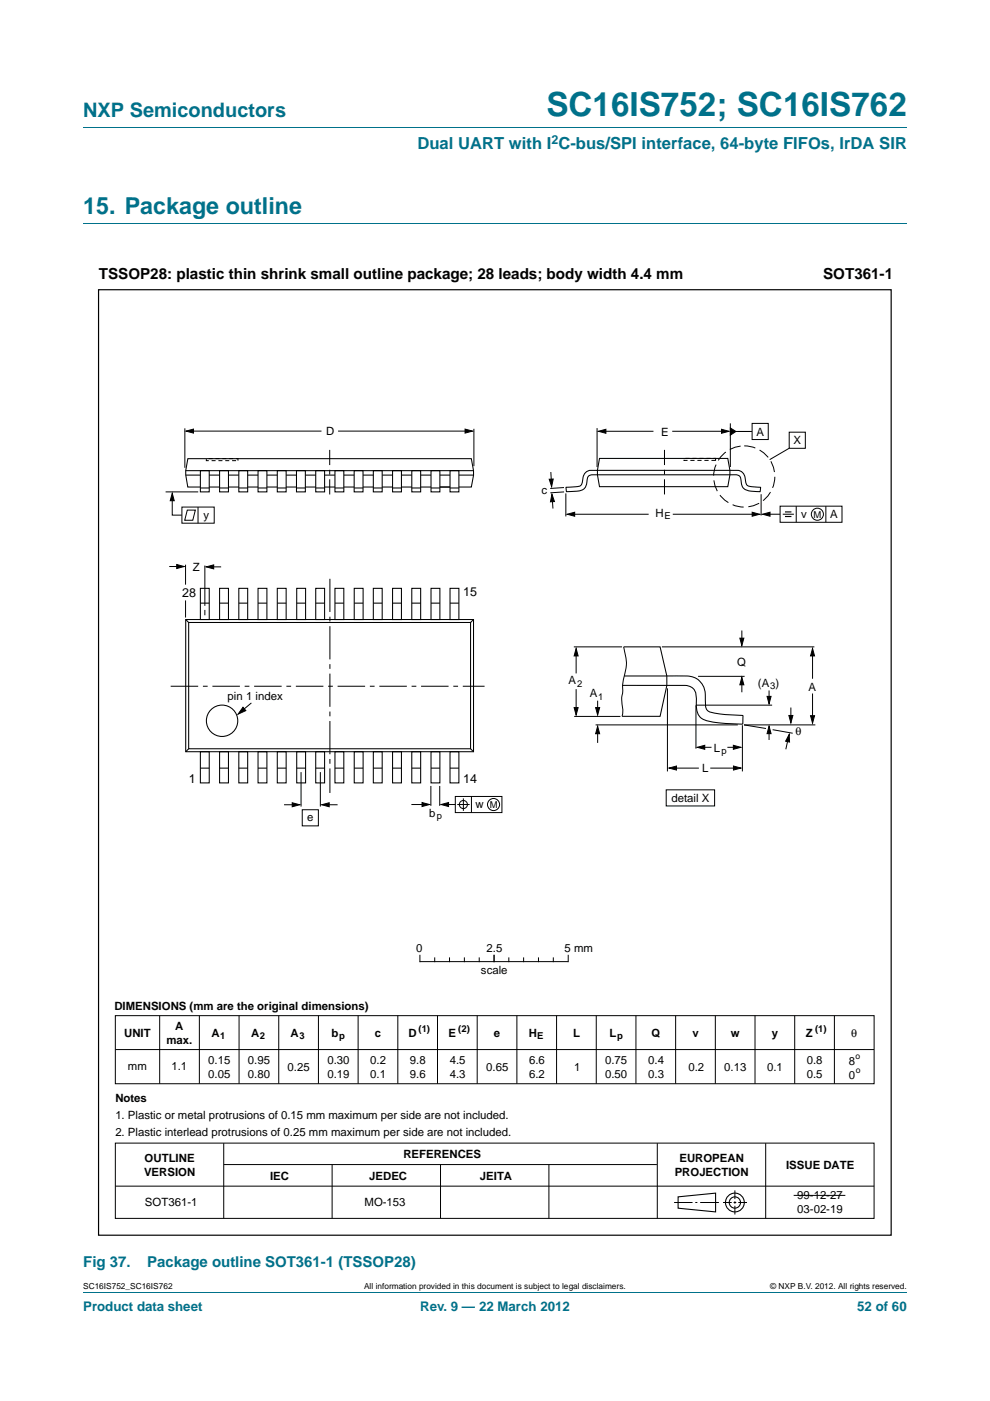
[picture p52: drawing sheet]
<svg xmlns="http://www.w3.org/2000/svg" width="210mm" height="297mm" viewBox="0 0 210 297" stroke-linecap="round" stroke-linejoin="round" font-family="sans-serif">
<defs><g id="words">
<text font-size="7" fill="#00718a" x="115.8" y="24.6">SC16IS752; SC16IS762</text>
<text font-size="4.9" fill="#00718a" x="17.6" y="45.4">15. Package outline</text>
<text font-size="4.2" fill="#00718a" x="17.6" y="24.9">NXP Semiconductors</text>
<text font-size="3.5" fill="#00718a" x="88.5" y="31.6">Dual UART with I C-bus/SPI interface, 64-byte FIFOs, IrDA SIR</text>
<g font-size="3.2">
<text x="21" y="59.1">TSSOP28: plastic thin shrink small outline package; 28 leads; body width 4.4 mm</text>
<text x="174.5" y="59.1">SOT361-1</text>
</g>
<g font-size="3.2" fill="#00718a">
<text x="17.6" y="268.6">Fig 37.</text>
<text x="31.2" y="268.6">Package outline SOT361-1 (TSSOP28)</text>
</g>
<g font-size="2.8" fill="#00718a">
<text x="17.6" y="277.9">Product data sheet</text>
<text x="89.1" y="277.9">Rev. 9 — 22 March 2012</text>
<text x="181.8" y="277.9">52 of 60</text>
</g>
<g font-size="2.7">
<text x="38.6" y="126.5">28</text>
<text x="98.2" y="126.4">15</text>
<text x="40" y="166">1</text>
<text x="98.2" y="166">14</text>
</g>
<text font-size="2.6" fill="#00718a" x="116.9" y="30.5">2</text>
<g font-size="2.4">
<text x="69.2" y="92.3">D</text>
<text x="140.2" y="92.4">E</text>
<text x="160.4" y="92.4">A</text>
<text x="168.2" y="94.2">X</text>
<text x="114.8" y="104.7">c</text>
<text x="43.2" y="109.9">y</text>
<text x="139" y="109.6">H</text>
<text x="169.9" y="109.7">v</text>
<text x="176" y="109.9">A</text>
<text x="40.9" y="121">Z</text>
<text x="156.3" y="141.3">Q</text>
<text x="48.3" y="148.3">pin 1 index</text>
<text x="120.6" y="145.1">A</text>
<text x="125" y="147.9">A</text>
<text x="160.7" y="145.7">(A )</text>
<text x="171.5" y="146.4">A</text>
<text x="168.6" y="155.9">θ</text>
<text x="151.4" y="159.5">L</text>
<text x="148.9" y="163.7">L</text>
<text x="91" y="173.2">b</text>
<text x="100.8" y="171.3">w</text>
<text x="142.4" y="170">detail X</text>
<text x="65.1" y="174.1">e</text>
<text x="88.2" y="201.8">0</text>
<text x="103.2" y="201.8">2.5</text>
<text x="119.7" y="201.8">5 mm</text>
<text x="102" y="206.6">scale</text>
<text x="24.3" y="214.2">DIMENSIONS (mm are the original dimensions)</text>
<text x="26.3" y="219.9">UNIT</text>
<text x="35.3" y="221.3">max.</text>
<text x="37.1" y="218.4">A</text>
<text x="44.8" y="219.9">A</text>
<text x="53.2" y="219.9">A</text>
<text x="61.6" y="219.9">A</text>
<text x="70.3" y="219.9">b</text>
<text x="79.5" y="219.9">c</text>
<text x="86.6" y="219.9">D</text>
<text x="95.1" y="219.9">E</text>
<text x="104.7" y="219.9">e</text>
<text x="112.1" y="219.9">H</text>
<text x="121.5" y="219.9">L</text>
<text x="129.2" y="219.9">L</text>
<text x="138.1" y="219.9">Q</text>
<text x="146.8" y="219.9">v</text>
<text x="155" y="219.9">w</text>
<text x="163.6" y="219.9">y</text>
<text x="170.8" y="219.9">Z</text>
<text x="180.5" y="219.9">θ</text>
<text x="27.1" y="226.8">mm</text>
<text x="36.4" y="227">1.1</text>
<text x="44.2" y="225.5">0.15</text>
<text x="52.6" y="225.5">0.95</text>
<text x="61" y="227.1">0.25</text>
<text x="69.4" y="225.5">0.30</text>
<text x="78.5" y="225.5">0.2</text>
<text x="86.9" y="225.5">9.8</text>
<text x="95.4" y="225.5">4.5</text>
<text x="103.1" y="227">0.65</text>
<text x="112.2" y="225.5">6.6</text>
<text x="121.7" y="227">1</text>
<text x="128.3" y="225.5">0.75</text>
<text x="137.5" y="225.5">0.4</text>
<text x="145.9" y="227">0.2</text>
<text x="153.5" y="227">0.13</text>
<text x="162.6" y="227">0.1</text>
<text x="171.1" y="225.5">0.8</text>
<text x="180" y="225.7">8</text>
<text x="24.5" y="233.6">Notes</text>
<text x="44.2" y="228.5">0.05</text>
<text x="52.6" y="228.5">0.80</text>
<text x="69.4" y="228.5">0.19</text>
<text x="78.5" y="228.5">0.1</text>
<text x="86.9" y="228.5">9.6</text>
<text x="95.4" y="228.5">4.3</text>
<text x="112.2" y="228.5">6.2</text>
<text x="128.3" y="228.5">0.50</text>
<text x="137.5" y="228.5">0.3</text>
<text x="171.1" y="228.5">0.5</text>
<text x="180" y="228.7">0</text>
<text x="24.5" y="237.2">1. Plastic or metal protrusions of 0.15 mm maximum per side are not included.</text>
<text x="24.5" y="240.9">2. Plastic interlead protrusions of 0.25 mm maximum per side are not included.</text>
<text x="85.5" y="245.6">REFERENCES</text>
<text x="30.5" y="249.3">VERSION</text>
<text x="30.7" y="246.3">OUTLINE</text>
<text x="57.3" y="250.2">IEC</text>
<text x="78.3" y="250.2">JEDEC</text>
<text x="101.8" y="250.2">JEITA</text>
<text x="143" y="249.3">PROJECTION</text>
<text x="144.1" y="246.3">EUROPEAN</text>
<text x="166.7" y="247.8">ISSUE DATE</text>
<text x="30.7" y="255.8">SOT361-1</text>
<text x="77.3" y="255.8">MO-153</text>
<text x="169" y="254.3">99-12-27</text>
<text x="169" y="257.2">03-02-19</text>
</g>
<g font-size="2">
<text x="140.9" y="110.1">E</text>
<text x="172.5" y="109.7">M</text>
<text x="122.4" y="145.6">2</text>
<text x="126.8" y="148.4">1</text>
<text x="163.3" y="146.1">3</text>
<text x="153" y="159.9">p</text>
<text x="92.6" y="173.7">p</text>
<text x="103.9" y="171.3">M</text>
<text x="46.7" y="220.3">1</text>
<text x="55.1" y="220.3">2</text>
<text x="63.5" y="220.3">3</text>
<text x="71.9" y="220.3">p</text>
<text x="88.7" y="218.9">(1)</text>
<text x="97.2" y="218.9">(2)</text>
<text x="113.9" y="220.3">E</text>
<text x="130.8" y="220.3">p</text>
<text x="172.8" y="218.9">(1)</text>
</g>
<g font-size="1.8">
<text x="181.4" y="224.5">o</text>
<text x="181.5" y="227.5">o</text>
<text x="17.6" y="273.3">SC16IS752_SC16IS762</text>
<text x="77.2" y="273.3">All information provided in this document is subject to legal disclaimers.</text>
<text x="163.3" y="273.3">© NXP B.V. 2012. All rights reserved.</text>
</g>
</g></defs>
<path d="M17.6 27h174.7M17.6 47.4h174.7M17.6 273.9h174.7" fill="none" stroke="#00718a" stroke-width=".21"/>
<g fill="none" stroke="#000" stroke-width=".21">
<path d="M39.2 90.8v8.4M40.4 91.4h27.8M71.7 91.4h27.6M100.5 90.9v7.9M126.6 90.8v8.2M127.6 91.4h10.9M142.5 91.4h11.3M154.8 89.8v9.2M155.4 91.5h4M159.5 89.8h3.4v3.4h-3.4zM167.3 91.6h3.5v3.4h-3.5zM167.3 95l-4.1 2.5"/>
<path d="M35.1 104.3h6.9M36.5 105.2v4h2.1M38.6 107.5h6.8v3.4h-6.8zM39.3 119.7v4.3M39.7 108.2h1.7l-.5 2.1h-1.7zM42 107.5v3.4M43.4 119.9v8.6M116.8 100.1l.1 2.5M117.1 105.3l.1 2.5M119.6 103.4l-2.9 .2M119.6 104.3l-2.9 .2M120 104.6v4.9"/>
<path d="M121.1 109h16.4M142.6 109h17.5M161.4 104.8v4.5M162.6 109h2.8M165.4 107.3h13.1v3.4h-13.1zM166 109h2.3M168.8 107.3v3.4M175.1 107.3v3.4M35.9 120.1h2.6M39.3 127.3v3.6M43.4 129.3v1.1M44.3 120.2h2.6"/>
<path d="M121.7 137.2h10.2M122.2 138.1v4.7M132.2 137.1a10 10 0 0 1 0 6.8l-.2 1.3v1.3a8.1 8.1 0 0 0 .1 4.1l-.2 1.3M140.3 137.2h32.4M157.3 133.7v2.4M172.3 138.5v5.4M53.3 149l-2.5 2.1M121.7 151.9h9.8M122.2 146.1v4.8M126.3 153.7h30.1M126.7 148.6v2.5M126.7 154.9v2.6"/>
<path d="M141.5 145.9v17.7M148 143.4h9.9M148.7 158.4h2.2M154.2 158.4h1.8M157.3 144.4v2.4M157.4 153.8v9.8M163.1 146.4v1.9M163.1 155v1.9M163.7 149.5h-16.1v9.2M163.8 154.7l4.3 .8M167.2 156.3l-.6 2.6M167.7 150v2.6"/>
<path d="M172.3 147v5.3M172.9 153.7h-15.2l4.7 .8M60.2 170.6h2.6M63.8 163.7v7.3M64.1 171.7h3.4v3.4h-3.4zM67.9 163.7v7.3M69 170.6h2.6M87.2 170.6h3M91.4 166.6v4.3M93.2 166.6v4.3M94.4 170.6h2.1M96.5 168.9h9.9v3.4h-9.9z"/>
<path d="M96.9 170.6h2.7M98.2 169.3v2.6M100 168.9v3.4M141.3 167.5h10.2v3.4h-10.2zM142.5 162.9h5.7M150.6 162.9h5.7M24.5 215.3h160.8v14.5h-160.8zM33.9 215.3v14.5M42.3 215.3v14.5M50.7 215.3v14.5M59.1 215.3v14.5M67.5 215.3v14.5"/>
<path d="M75.9 215.3v14.5M84.3 215.3v14.5M89 202.5v1.4M89.1 203.9h31.3M92.2 203.1v.8M92.8 215.3v14.5M95.3 203.1v.8M98.5 203.1v.8M101.2 215.3v14.5M101.6 203.1v.8M104.7 202.5v1.4M107.9 203.1v.8"/>
<path d="M109.6 215.3v14.5M111 203.1v.8M114.2 203.1v.8M117.3 203.1v.8M118 215.3v14.5M120.5 202.5v1.4M126.4 215.3v14.5M134.8 215.3v14.5M143.3 215.3v14.5M151.7 215.3v14.5M160.1 215.3v14.5M168.5 215.3v14.5"/>
<path d="M176.9 215.3v14.5M24.5 222.5h160.8M24.5 242.4h160.8v15.9h-160.8zM24.5 251.5h160.8M47.4 242.4v15.9M47.5 246.9h91.8M70.4 246.9v11.4M93.4 246.9v11.4M116.4 246.9v11.4M139.4 242.4v15.9M142.9 255h3.9M147.4 255h.5"/>
<path d="M148.5 255h3.9M153.3 255h1.8M155.5 255h.6M155.8 252.4v1.8M155.8 254.7v.5M155.8 255.7v1.8M156.5 255h1.9M162.3 242.4v15.9M168.3 253.4h10.9"/>
<circle cx="173.3" cy="109" r="1.28"/>
<circle cx="98.2" cy="170.6" r=".86"/>
<circle cx="104.6" cy="170.6" r="1.28"/>
</g>
<g fill="none" stroke="#000" stroke-width=".23">
<path d="M143.8 253.8l7.9-.8v3.9l-7.9-.7z"/>
<circle cx="155.8" cy="255" r="1.99"/>
<circle cx="155.8" cy="255" r="1.2"/>
</g>
<g fill="#000" stroke="#000" stroke-width=".21">
<path d="M39.4 91.4l1.6-.4v.8zM98.6 91l1.6 .4-1.6 .4zM126.9 91.4l1.6-.4v.9zM153 91l1.6 .4-1.6 .5zM154.9 90.7l1.1 .8-1.1 .8zM36.5 104.6l.4 1.6h-.8zM37.5 119.7l1.6 .4-1.6 .4zM116.4 101.6h.9l-.3 1.6zM117 104.8l.6 1.5-.9 .1zM120.3 109l1.5-.4v.9zM159.5 108.6l1.6 .4-1.6 .5zM161.7 109l1.6-.4v.9z"/>
<path d="M43.7 120.2l1.6-.4v.8zM122.2 137.5l.4 1.6h-.9zM156.9 135.3h.8l-.4 1.6zM172.3 137.5l.4 1.6h-.8zM51.5 149.9l.6 .8-1.6 .7zM121.7 150h.9l-.4 1.6zM126.7 154l.4 1.6h-.8zM126.3 150h.8l-.4 1.6zM147.8 158.4l1.6-.4v.9zM155.5 158l1.6 .4-1.6 .5zM157.3 143.6l.4 1.6h-.8zM163.1 154l.4 1.5h-.9z"/>
<path d="M162.6 147.6h.9l-.4 1.6zM167.3 155.7l.1 1.6-.8-.1zM167.3 151.7h.8l-.4 1.6zM171.9 151.7h.8l-.4 1.6zM62 170.2l1.5 .4-1.5 .5zM68.2 170.6l1.6-.4v.9zM89.5 170.2l1.6 .4-1.6 .4zM93.5 170.6l1.6-.4v.8zM141.8 162.8l1.6-.4v.9zM155.5 162.4l1.6 .4-1.6 .5z"/>
</g>
<path d="M36.2 145.5h66.5" fill="none" stroke="#000" stroke-width=".21" stroke-dasharray="5.8 1 1 1" stroke-linecap="butt"/>
<path d="M69.9 122.7v45.4" fill="none" stroke="#000" stroke-width=".21" stroke-dasharray="7 1 1 1" stroke-linecap="butt"/>
<g fill="none" stroke="#000" stroke-width=".22">
<path d="M39.4 99.8h61M42.5 99.8h1.9v4.5h-1.9zM46.6 99.8h1.8v4.5h-1.8zM50.6 99.8h1.9v4.5h-1.9zM54.7 99.8h1.9v4.5h-1.9zM58.8 99.8h1.9v4.5h-1.9zM62.9 99.8h1.8v4.5h-1.8zM66.9 99.8h1.9v4.5h-1.9zM71 99.8h1.9v4.5h-1.9zM75.1 99.8h1.9v4.5h-1.9zM79.2 99.8h1.8v4.5h-1.8zM83.2 99.8h1.9v4.5h-1.9z"/>
<path d="M87.3 99.8h1.9v4.5h-1.9zM91.4 99.8h1.9v4.5h-1.9zM95.4 99.8h1.9v4.5h-1.9zM127.1 97.2h27.2l.5 2.5v1l-.5 2.5h-27.2l-.4-2.5v-1zM39.4 100.7h3.1M42.5 103.3h-2.7l-.4-2.6v-.9l.4-2.6h60.1l.5 2.6v.9l-.5 2.6h-2.6M42.5 103.5h1.9M44.4 100.7h2.2M44.4 103.3h2.2M46.6 103.5h1.9M48.4 100.7h2.2M48.4 103.3h2.2"/>
<path d="M50.6 103.5h1.9M52.5 100.7h2.2M52.5 103.3h2.2M54.7 103.5h1.9M56.6 100.7h2.2M56.6 103.3h2.2M58.8 103.5h1.9M60.7 103.3h2.2M60.7 100.7h2.2M62.9 103.5h1.9M64.7 103.3h2.2M64.7 100.7h2.2"/>
<path d="M67 103.5h1.8M68.8 100.7h2.2M68.9 103.3h2.1M71 103.5h1.9M72.9 103.3h2.2M72.9 100.7h2.2M75.1 103.5h1.9M77 103.3h2.2M77 100.7h2.2M79.2 103.5h1.8M81 103.3h2.2M81.1 100.7h2.1"/>
<path d="M83.2 103.5h1.9M85.1 103.3h2.2M85.1 100.7h2.2M87.3 103.5h1.9M89.2 103.3h2.2M89.2 100.7h2.2M91.4 103.5h1.9M93.3 100.7h2.1M95.4 103.5h1.9M95.4 103.3h-2.1M97.3 100.7h3.1M120 103.3l2.4-.1a1.12 1.12 0 0 0 1.1-1.4 1.98 1.98 0 0 1 2.5-2.1h28.8a3.7 3.7 0 0 1 2.6 .5 4.4 4.4 0 0 1 .8 2.4 3.5 3.5 0 0 0 2.8 .7h.3a.62 .62 0 0 1-.4 .9 5.7 5.7 0 0 1-3.2-.6l-.4-.6-.1-.8a1.22 1.22 0 0 0-1.5-1.5h-28.9a2.53 2.53 0 0 0-2.2 .5l-.1 .6a2.18 2.18 0 0 1-2.7 2.4h-1.7z"/>
<path d="M39.4 131.4h61v28h-61zM39.4 131.4l.6 .6M40 132h59.8v26.8h-59.8zM42.5 124.7h1.9v6.7h-1.9zM42.5 127.9h1.9M46.6 124.7h1.8v6.7h-1.8zM46.6 127.9h1.8M50.6 124.7h1.9v6.7h-1.9zM50.6 127.9h1.9M54.7 124.7h1.9v6.7h-1.9zM54.7 127.9h1.9M58.8 124.7h1.9v6.7h-1.9z"/>
<path d="M58.8 127.9h1.9M62.9 124.7h1.9v6.7h-1.9zM62.9 127.9h1.9M66.9 124.7h1.9v6.7h-1.9zM66.9 127.9h1.9M71 124.7h1.9v6.7h-1.9zM71 127.9h1.9M75.1 124.7h1.9v6.7h-1.9zM75.1 127.9h1.9M79.2 124.7h1.8v6.7h-1.8zM79.2 127.9h1.8M83.2 124.7h1.9v6.7h-1.9z"/>
<path d="M83.2 127.9h1.9M87.3 124.7h1.9v6.7h-1.9zM87.3 127.9h1.9M91.4 124.7h1.9v6.7h-1.9zM91.4 127.9h1.9M95.4 124.7h1.9v6.7h-1.9zM95.4 127.9h1.9M100.4 131.4l-.6 .6M132.2 137.1h7.8l1.4 6.2v2l-1.4 6.6h-8.1M40 158.8l-.6 .6M42.5 159.4h1.9v6.6h-1.9zM46.6 159.4h1.8v6.6h-1.8z"/>
<path d="M50.6 159.4h1.9v6.6h-1.9zM54.7 159.4h1.9v6.6h-1.9zM58.8 159.4h1.9v6.6h-1.9zM62.9 159.4h1.9v6.6h-1.9zM66.9 159.4h1.9v6.6h-1.9zM71 159.4h1.9v6.6h-1.9zM75.1 159.4h1.9v6.6h-1.9zM79.2 159.4h1.8v6.6h-1.8zM83.2 159.4h1.9v6.6h-1.9zM87.3 159.4h1.9v6.6h-1.9zM91.4 159.4h1.9v6.6h-1.9zM95.4 159.4h1.9v6.6h-1.9z"/>
<path d="M99.8 158.8l.6 .6M132.4 143.3h9.9a12.6 12.6 0 0 1 5.2 .5 4.2 4.2 0 0 1 2.1 4.3l-.1 .7a1.99 1.99 0 0 0 .9 2.1 34.7 34.7 0 0 0 7.1 .8v1.7a25.9 25.9 0 0 1-6.6-.4 3.2 3.2 0 0 1-3.3-3.8v-.7a2.47 2.47 0 0 0-2-3.2h-13.6M42.5 162.9h1.9M46.6 162.9h1.8M50.6 162.9h1.9M54.7 162.9h1.9M58.8 162.9h1.9M62.9 162.9h1.9M66.9 162.9h1.9M71 162.9h1.9M75.1 162.9h1.9M79.2 162.9h1.8"/>
<path d="M83.2 162.9h1.9M87.3 162.9h1.9M91.4 162.9h1.9M95.4 162.9h1.9"/>
<circle cx="47.1" cy="152.8" r="3.3"/>
</g>
<path d="M166.4 108.5h1.4M166.4 109.5h1.4" fill="none" stroke="#000" stroke-width=".24"/>
<path d="M69.9 95.4v9.5M140.9 95.4v9.5" fill="none" stroke="#000" stroke-width=".21" stroke-dasharray="3.2 1 1 1" stroke-linecap="butt"/>
<circle cx="157.8" cy="101" r="6.5" fill="none" stroke="#000" stroke-width=".21" stroke-dasharray="2.4 1" stroke-linecap="butt"/>
<path d="M145 97.2h6.7v.4h-6.7z" fill="none" stroke="#000" stroke-width=".21" stroke-dasharray=".9 .6" stroke-linecap="butt"/>
<path d="M43.7 97.2h6.8v.5h-6.8z" fill="none" stroke="#000" stroke-width=".21" stroke-dasharray=".8 .6" stroke-linecap="butt"/>
<path d="M20.9 61.4h168v200.5h-168z" fill="none" stroke="#000" stroke-width=".25"/>
<use href="#words"/>
</svg>
